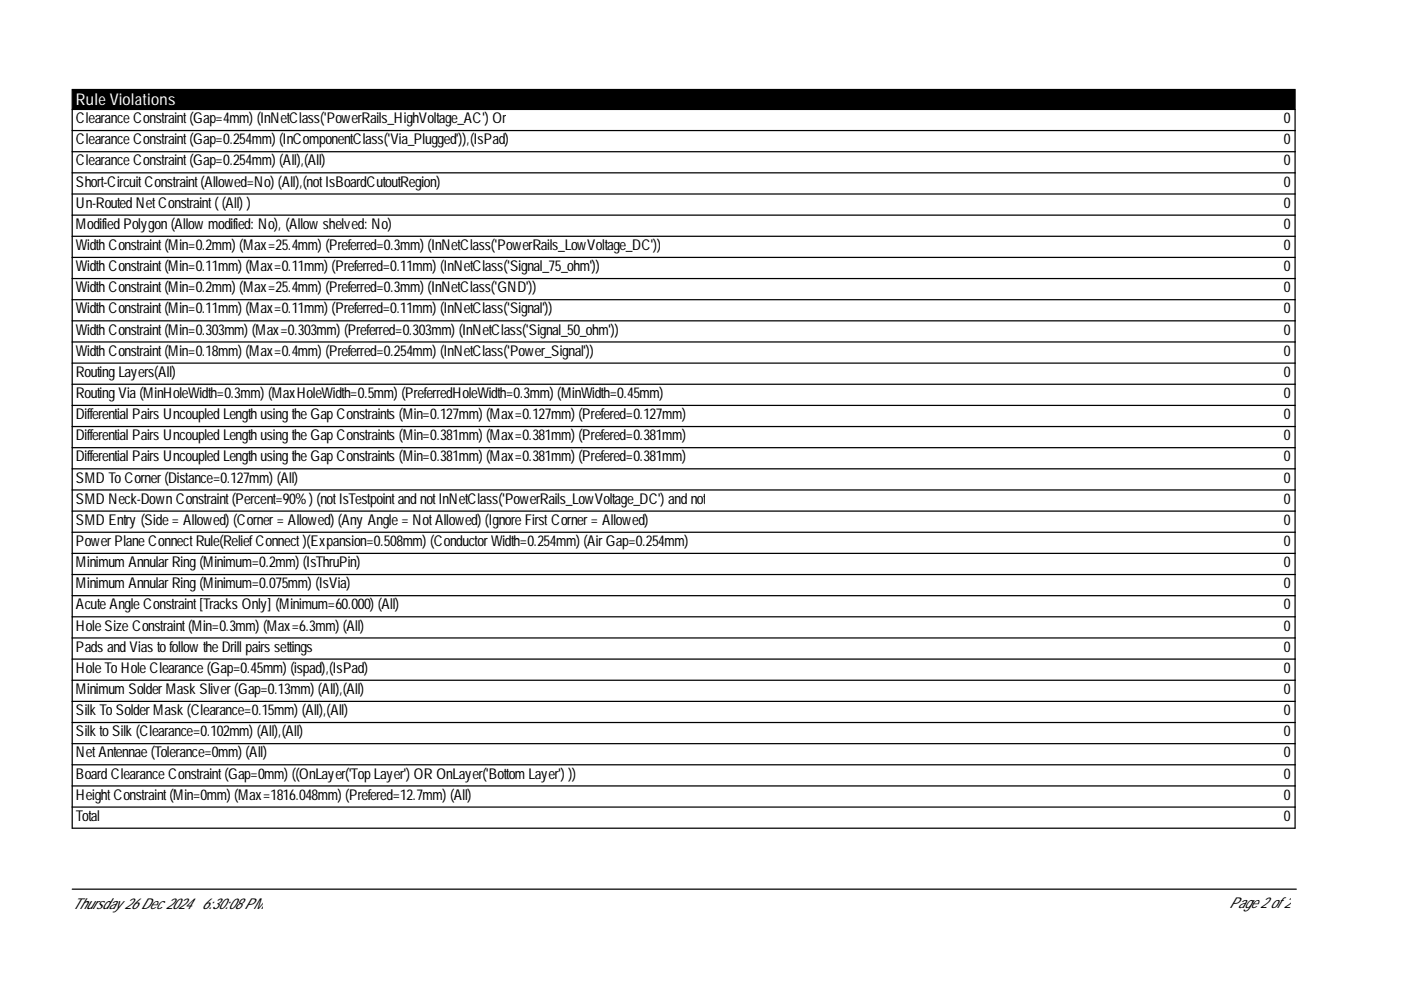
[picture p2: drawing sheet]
<svg xmlns="http://www.w3.org/2000/svg" width="297mm" height="210mm" viewBox="0 0 297 210" stroke-linecap="round" stroke-linejoin="round" font-family="sans-serif">
<defs><g id="words">
<text font-size="3.4" fill="#fff" x="16.1" y="22.2">Rule Violations</text>
<g font-size="3.2">
<text x="16.1" y="26.1">ClearanceConstraint(Gap=4mm) (InNetClass('PowerRails_HighVoltage_AC') Or</text>
<text x="272.2" y="26.1">0</text>
<text x="16.1" y="30.6">ClearanceConstraint(Gap=0.254mm) (InComponentClass('Via_Plugged')),(IsPad)</text>
<text x="16.1" y="35.1">ClearanceConstraint(Gap=0.254mm) (All),(All)</text>
<text x="272.2" y="30.6">0</text>
<text x="272.2" y="35.1">0</text>
<text x="16.1" y="39.6">Short-CircuitConstraint(Allowed=No) (All),(notIsBoardCutoutRegion)</text>
<text x="272.2" y="39.6">0</text>
<text x="16.1" y="44">Un-RoutedNetConstraint((All) )</text>
<text x="272.2" y="44">0</text>
<text x="16.1" y="48.5">ModifiedPolygon(Allowmodified: No), (Allowshelved: No)</text>
<text x="16.1" y="53">WidthConstraint(Min=0.2mm) (Max=25.4mm) (Preferred=0.3mm) (InNetClass('PowerRails_LowVoltage_DC'))</text>
<text x="272.2" y="48.5">0</text>
<text x="272.2" y="53">0</text>
<text x="16.1" y="57.5">WidthConstraint(Min=0.11mm) (Max=0.11mm) (Preferred=0.11mm) (InNetClass('Signal_75_ohm'))</text>
<text x="272.2" y="57.5">0</text>
<text x="16.1" y="62">WidthConstraint(Min=0.2mm) (Max=25.4mm) (Preferred=0.3mm) (InNetClass('GND'))</text>
<text x="272.2" y="62">0</text>
<text x="16.1" y="66.5">WidthConstraint(Min=0.11mm) (Max=0.11mm) (Preferred=0.11mm) (InNetClass('Signal'))</text>
<text x="16.1" y="70.9">WidthConstraint(Min=0.303mm) (Max=0.303mm) (Preferred=0.303mm) (InNetClass('Signal_50_ohm'))</text>
<text x="272.2" y="66.5">0</text>
<text x="272.2" y="70.9">0</text>
<text x="16.1" y="75.4">WidthConstraint(Min=0.18mm) (Max=0.4mm) (Preferred=0.254mm) (InNetClass('Power_Signal'))</text>
<text x="272.2" y="75.4">0</text>
<text x="16.1" y="79.9">RoutingLayers(All)</text>
<text x="272.2" y="79.9">0</text>
<text x="16.1" y="84.4">RoutingVia (MinHoleWidth=0.3mm) (MaxHoleWidth=0.5mm) (PreferredHoleWidth=0.3mm) (MinWidth=0.45mm)</text>
<text x="16.1" y="88.9">Differential Pairs UncoupledLengthusingtheGapConstraints (Min=0.127mm) (Max=0.127mm) (Prefered=0.127mm)</text>
<text x="272.2" y="84.4">0</text>
<text x="272.2" y="88.9">0</text>
<text x="16.1" y="93.4">Differential Pairs UncoupledLengthusingtheGapConstraints (Min=0.381mm) (Max=0.381mm) (Prefered=0.381mm)</text>
<text x="272.2" y="93.4">0</text>
<text x="16.1" y="97.8">Differential Pairs UncoupledLengthusingtheGapConstraints (Min=0.381mm) (Max=0.381mm) (Prefered=0.381mm)</text>
<text x="272.2" y="97.8">0</text>
<text x="16.1" y="102.3">SMD ToCorner(Distance=0.127mm) (All)</text>
<text x="16.1" y="106.8">SMD Neck-DownConstraint(Percent=90%) (notIsTestpointandnotInNetClass('PowerRails_LowVoltage_DC') andnot</text>
<text x="272.2" y="102.3">0</text>
<text x="272.2" y="106.8">0</text>
<text x="16.1" y="111.3">SMD Entry (Side= Allowed) (Corner= Allowed) (Any Angle= NotAllowed) (IgnoreFirstCorner= Allowed)</text>
<text x="272.2" y="111.3">0</text>
<text x="16.1" y="115.8">PowerPlaneConnectRule(ReliefConnect)(Expansion=0.508mm) (ConductorWidth=0.254mm) (AirGap=0.254mm)</text>
<text x="272.2" y="115.8">0</text>
<text x="16.1" y="120.2">MinimumAnnularRing(Minimum=0.2mm) (IsThruPin)</text>
<text x="16.1" y="124.7">MinimumAnnularRing(Minimum=0.075mm) (IsVia)</text>
<text x="272.2" y="120.2">0</text>
<text x="272.2" y="124.7">0</text>
<text x="16.1" y="129.2">AcuteAngleConstraint[TracksOnly] (Minimum=60.000) (All)</text>
<text x="272.2" y="129.2">0</text>
<text x="16.1" y="133.7">HoleSizeConstraint(Min=0.3mm) (Max=6.3mm) (All)</text>
<text x="272.2" y="133.7">0</text>
<text x="16.1" y="138.2">Pads andVias tofollowtheDrill pairs settings</text>
<text x="16.1" y="142.7">HoleToHoleClearance(Gap=0.45mm) (ispad),(IsPad)</text>
<text x="272.2" y="138.2">0</text>
<text x="272.2" y="142.7">0</text>
<text x="16.1" y="147.1">MinimumSolderMaskSliver(Gap=0.13mm) (All),(All)</text>
<text x="272.2" y="147.1">0</text>
<text x="16.1" y="151.6">SilkToSolderMask(Clearance=0.15mm) (All),(All)</text>
<text x="272.2" y="151.6">0</text>
<text x="16.1" y="156.1">SilktoSilk(Clearance=0.102mm) (All),(All)</text>
<text x="16.1" y="160.6">NetAntennae(Tolerance=0mm) (All)</text>
<text x="272.2" y="156.1">0</text>
<text x="272.2" y="160.6">0</text>
<text x="16.1" y="165.1">BoardClearanceConstraint(Gap=0mm) ((OnLayer('TopLayer') OR OnLayer('BottomLayer') ))</text>
<text x="272.2" y="165.1">0</text>
<text x="16.1" y="169.6">HeightConstraint(Min=0mm) (Max=1816.048mm) (Prefered=12.7mm) (All)</text>
<text x="272.2" y="169.6">0</text>
<text x="16.1" y="174">Total</text>
<text x="272.2" y="174">0</text>
<text x="15.3" y="192.7">Thursday26Dec2024</text>
<text x="42.8" y="192.7">6:30:08PM</text>
<text x="260.6" y="192.5">Page2of2</text>
</g>
</g></defs>
<path d="M15.3 19h259.3v4.2h-259.3z" fill="#000" stroke="#000" stroke-width=".26"/>
<g fill="none" stroke="#000" stroke-width=".26">
<path d="M15.3 27.7h259.3M15.3 23.2v152.4h259.3v-152.4M15.3 32.2h259.3M15.3 36.6h259.3M15.3 41.1h259.3M15.3 45.6h259.3M15.3 50.1h259.3M15.3 54.6h259.3M15.3 59.1h259.3M15.3 63.5h259.3M15.3 68h259.3M15.3 72.5h259.3"/>
<path d="M15.3 77h259.3M15.3 81.5h259.3M15.3 86h259.3M15.3 90.4h259.3M15.3 94.9h259.3M15.3 99.4h259.3M15.3 103.9h259.3M15.3 108.4h259.3M15.3 112.8h259.3M15.3 117.3h259.3M15.3 121.8h259.3M15.3 126.3h259.3"/>
<path d="M15.3 130.8h259.3M15.3 135.3h259.3M15.3 139.7h259.3M15.3 144.2h259.3M15.3 148.7h259.3M15.3 153.2h259.3M15.3 157.7h259.3M15.3 162.2h259.3M15.3 166.6h259.3M15.3 171.1h259.3M15.3 188.5h259.5"/>
</g>
<use href="#words"/>
</svg>
